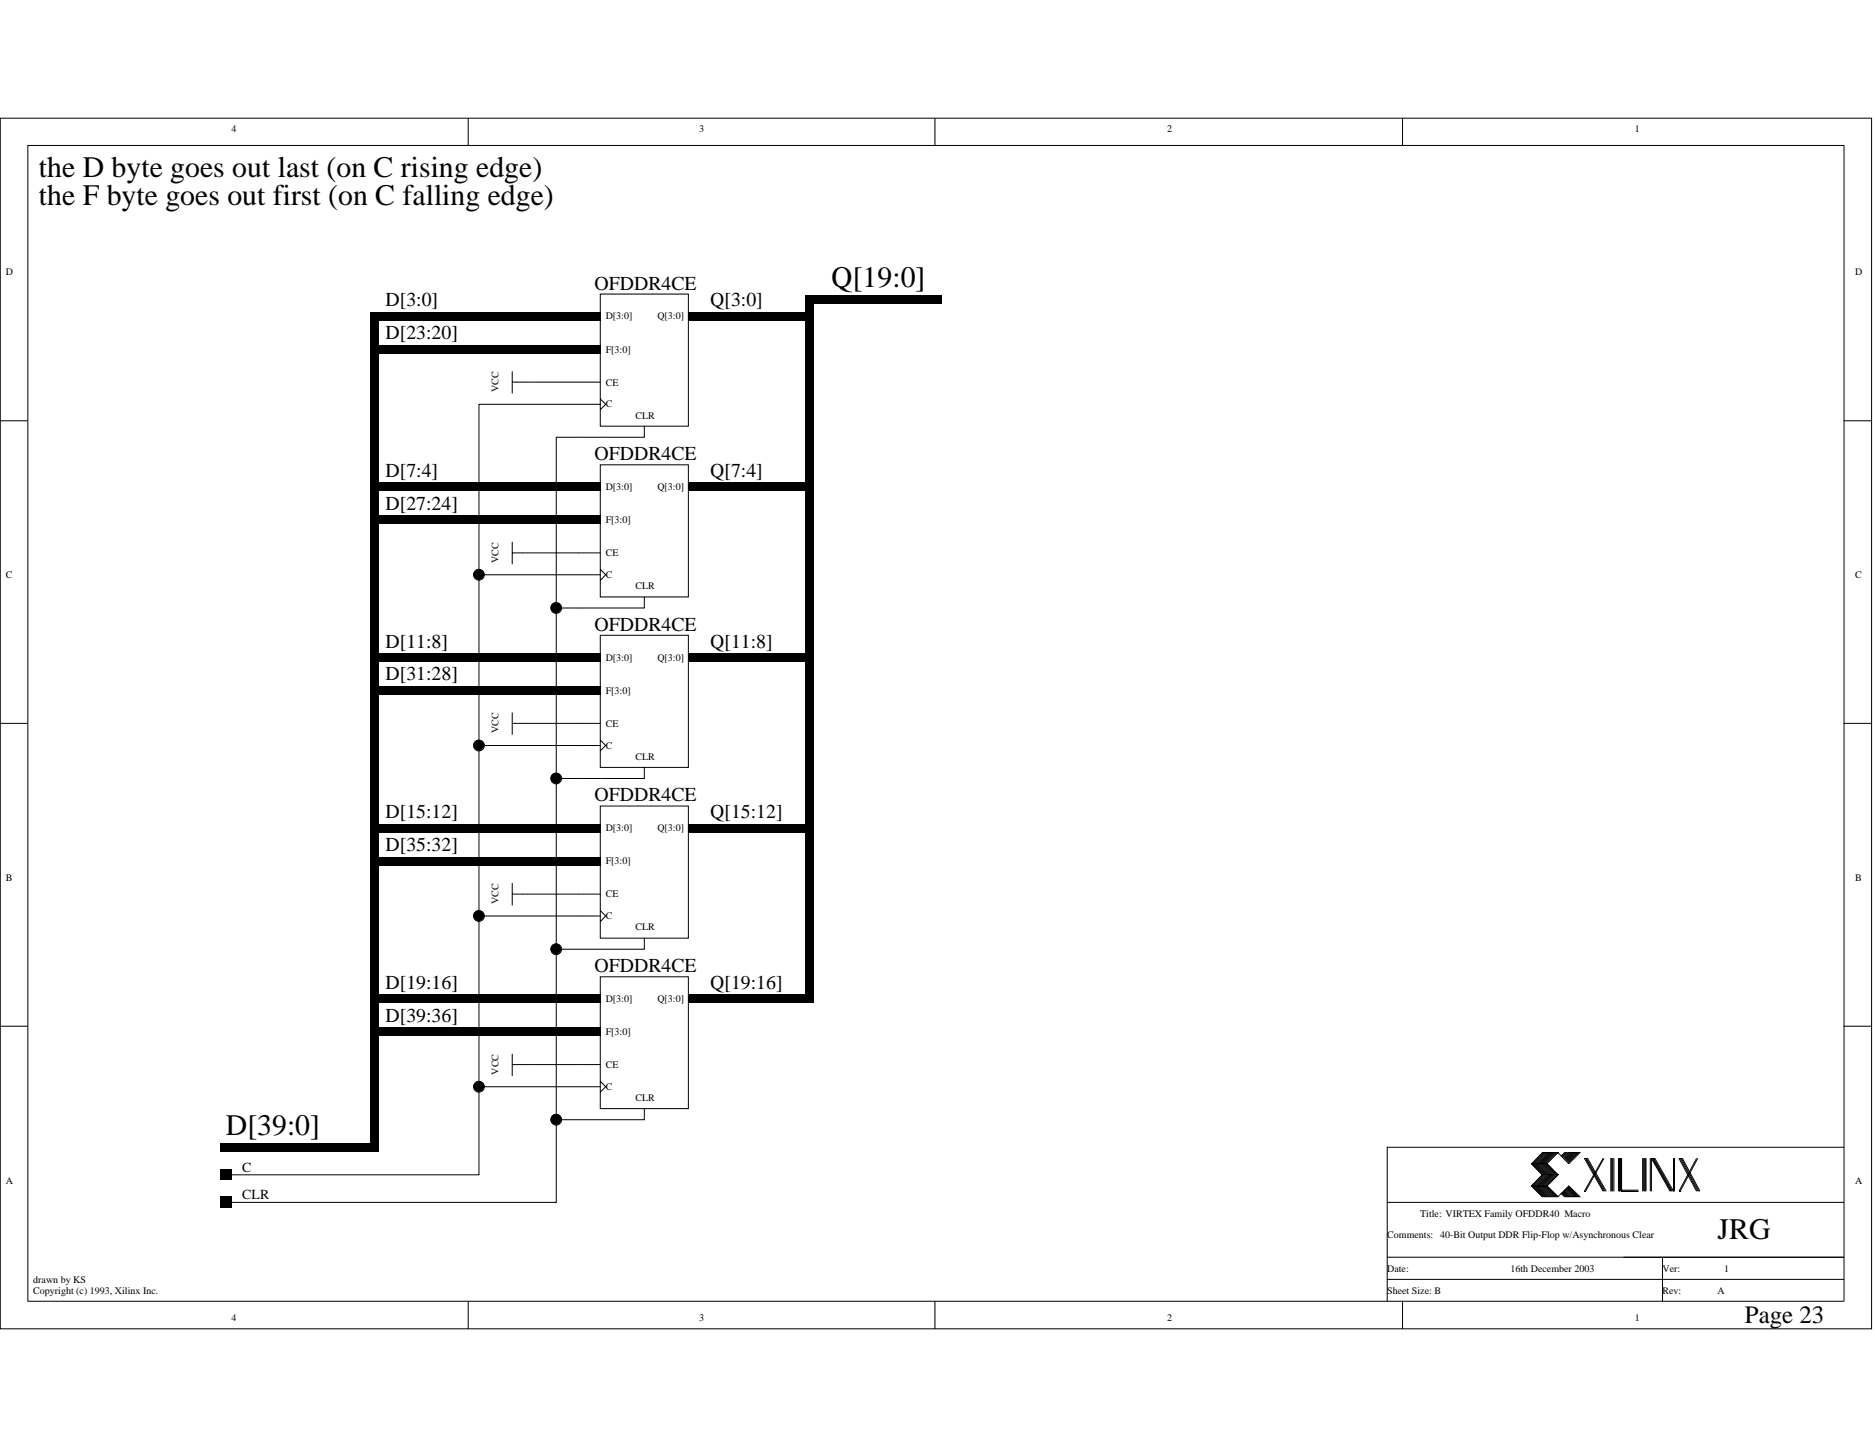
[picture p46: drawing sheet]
<svg xmlns="http://www.w3.org/2000/svg" width="279mm" height="216mm" viewBox="0 0 279 216" stroke-linecap="round" stroke-linejoin="round" font-family="sans-serif">
<defs><g id="words">
<g font-size="4.4">
<text x="5.8" y="26.4">the D byte goes out last (on C rising edge)</text>
<text x="5.8" y="30.5">the F byte goes out first (on C falling edge)</text>
<text x="123.9" y="42.8">Q[19:0]</text>
<text x="33.7" y="169.1">D[39:0]</text>
<text x="255.9" y="184.7">JRG</text>
</g>
<text font-size="3.7" x="260" y="197.1">Page 23</text>
<g font-size="2.9">
<text x="57.4" y="45.6">D[3:0]</text>
<text x="88.6" y="43.1">OFDDR4CE</text>
<text x="105.8" y="45.6">Q[3:0]</text>
<text x="57.4" y="50.5">D[23:20]</text>
<text x="57.4" y="71">D[7:4]</text>
<text x="88.6" y="68.6">OFDDR4CE</text>
<text x="105.8" y="71">Q[7:4]</text>
<text x="57.4" y="75.9">D[27:24]</text>
<text x="88.6" y="94">OFDDR4CE</text>
<text x="57.4" y="101.4">D[31:28]</text>
<text x="57.4" y="96.5">D[11:8]</text>
<text x="105.8" y="96.5">Q[11:8]</text>
<text x="88.6" y="119.4">OFDDR4CE</text>
<text x="57.4" y="121.9">D[15:12]</text>
<text x="105.8" y="121.9">Q[15:12]</text>
<text x="57.4" y="126.8">D[35:32]</text>
<text x="57.4" y="147.3">D[19:16]</text>
<text x="88.6" y="144.9">OFDDR4CE</text>
<text x="105.8" y="147.3">Q[19:16]</text>
<text x="57.4" y="152.2">D[39:36]</text>
</g>
<g font-size="2.1">
<text x="36.1" y="178.7">CLR</text>
<text x="36.1" y="174.6">C</text>
</g>
<g font-size="1.5">
<text x="34.5" y="19.7">4</text>
<text x="104.2" y="19.7">3</text>
<text x="173.9" y="19.7">2</text>
<text x="243.6" y="19.7">1</text>
<text x=".8" y="41">D</text>
<text x="276.4" y="41">D</text>
<text x="90.3" y="47.6">D[3:0]</text>
<text x="98" y="47.6">Q[3:0]</text>
<text x="90.3" y="52.5">F[3:0]</text>
<text x="74.3" y="58.4" transform="rotate(-90 74.3 58.4)">VCC</text>
<text x="90.3" y="57.4">CE</text>
<text x="90.3" y="60.7">C</text>
<text x="94.7" y="62.4">CLR</text>
<text x="90.3" y="73">D[3:0]</text>
<text x="90.3" y="77.9">F[3:0]</text>
<text x="98" y="73">Q[3:0]</text>
<text x="74.3" y="83.9" transform="rotate(-90 74.3 83.9)">VCC</text>
<text x="90.3" y="82.8">CE</text>
<text x=".8" y="86.1">C</text>
<text x="90.3" y="86.1">C</text>
<text x="94.7" y="87.8">CLR</text>
<text x="276.4" y="86.1">C</text>
<text x="90.3" y="98.4">D[3:0]</text>
<text x="98" y="98.4">Q[3:0]</text>
<text x="90.3" y="103.4">F[3:0]</text>
<text x="74.3" y="109.3" transform="rotate(-90 74.3 109.3)">VCC</text>
<text x="90.3" y="111.5">C</text>
<text x="90.3" y="108.3">CE</text>
<text x="94.7" y="113.2">CLR</text>
<text x="90.3" y="123.9">D[3:0]</text>
<text x="98" y="123.9">Q[3:0]</text>
<text x=".8" y="131.2">B</text>
<text x="90.3" y="128.8">F[3:0]</text>
<text x="276.4" y="131.2">B</text>
<text x="74.3" y="134.7" transform="rotate(-90 74.3 134.7)">VCC</text>
<text x="90.3" y="137">C</text>
<text x="90.3" y="133.7">CE</text>
<text x="94.7" y="138.6">CLR</text>
<text x="90.3" y="149.3">D[3:0]</text>
<text x="98" y="149.3">Q[3:0]</text>
<text x="90.3" y="154.2">F[3:0]</text>
<text x="74.3" y="160.1" transform="rotate(-90 74.3 160.1)">VCC</text>
<text x="90.3" y="159.1">CE</text>
<text x="90.3" y="162.4">C</text>
<text x="94.7" y="164">CLR</text>
<text x=".8" y="176.4">A</text>
<text x="276.4" y="176.4">A</text>
<text x="206.7" y="184.5">Comments: 40-Bit Output DDR Flip-Flop w/Asynchronous Clear</text>
<text x="211.6" y="181.3">Title: VIRTEX Family OFDDR40 Macro</text>
<text x="5" y="191.1">drawn by KS</text>
<text x="206.7" y="189.5">Date:</text>
<text x="225.1" y="189.5">16th December 2003</text>
<text x="247.7" y="189.5">Ver:</text>
<text x="256.9" y="189.5">1</text>
<text x="5" y="192.7">Copyright (c) 1993, Xilinx Inc.</text>
<text x="34.5" y="196.8">4</text>
<text x="104.2" y="196.8">3</text>
<text x="173.9" y="196.8">2</text>
<text x="206.7" y="192.7">Sheet Size: B</text>
<text x="243.6" y="196.8">1</text>
<text x="247.7" y="192.7">Rev:</text>
<text x="255.9" y="192.7">A</text>
</g>
</g></defs>
<g fill="none" stroke="#000" stroke-width=".15">
<path d="M0 17.6h278.9v180.4h-278.9zM69.8 17.6v4.1M139.3 17.6v4.1M209 17.6v4.1M4.1 21.7h270.7M4.1 21.6v172.3M274.8 21.6v172.3h-270.7M76.3 56.9h13.2M76.3 55.3v3.3M86.1 47.1h3.4M86.1 52h3.4M89.5 43.8h13.1v19.7h-13.1z"/>
<path d="M89.5 59.4l.8 .8-.8 .8M102.5 47.1h3.3M0 62.7h4.1M71.4 60.2v114.8M71.4 60.2h18.1M82.9 65.2h6.6M82.9 65.1v114.1M86.1 72.5h3.4M86.1 77.5h3.4M89.5 69.3h13.1v19.6h-13.1zM96 63.5v1.7h-6.5M102.5 72.5h3.3"/>
<path d="M274.7 62.7h4.2M71.4 85.6h18.1M76.3 82.4h13.2M76.3 80.7v3.4M82.9 90.6h6.6M86.1 98h3.4M89.5 94.7h13.1v19.6h-13.1zM89.5 84.8l.8 .8-.8 .9M96 88.9v1.7h-6.5M102.5 98h3.3M0 107.8h4.1M71.4 111.1h18.1"/>
<path d="M76.3 107.8h13.2M76.3 106.2v3.3M82.9 116h6.6M86.1 102.9h3.4M89.5 110.3l.8 .8-.8 .8M96 114.3v1.7h-6.5M274.7 107.8h4.2M71.4 136.5h18.1M76.3 133.2h13.2M76.3 131.6v3.3M86.1 123.4h3.4M86.1 128.3h3.4"/>
<path d="M89.5 120.1h13.1v19.7h-13.1zM89.5 135.7l.8 .8-.8 .8M96 139.8v1.6h-6.5M102.5 123.4h3.3M0 152.9h4.1M76.3 158.6h13.2M76.3 157v3.3M82.9 141.4h6.6M86.1 148.8h3.4M86.1 153.7h3.4M89.5 145.5h13.1v19.7h-13.1zM102.5 148.8h3.3"/>
<path d="M274.7 152.9h4.2M33.7 175h37.7M33.7 179.2h49.2M71.4 161.9h18.1M82.9 166.8h6.6M89.5 161.1l.8 .8-.8 .8M96 165.2v1.6h-6.5M206.7 179.2h68.1M228.2 176.7l1.6 1.6h2.4M228.2 173.4l1.6 1.6-1.6 1.7M228.2 176.7h2.3M228.2 173.4h2.3"/>
<path d="M230 171.7l-1.6 1.7 1.6 1.6-1.6 1.7 1.6 1.6M230.2 171.7l-1.7 1.7 1.7 1.6-1.7 1.7 1.7 1.6M230.3 171.7l-1.6 1.7 1.6 1.6-1.6 1.7 1.6 1.6M230.5 171.7l-1.6 1.7 1.6 1.6-1.6 1.7 1.6 1.6M230.7 171.7l-1.7 1.7 1.7 1.6-1.7 1.7 1.7 1.6M230.8 171.7l-1.6 1.7 1.6 1.6-1.6 1.7 1.6 1.6M231 171.7l-1.6 1.7 1.6 1.6-1.6 1.7 1.6 1.6M231.1 171.7l-1.6 1.7 1.6 1.6-1.6 1.7 1.6 1.6M231.3 171.7l-1.6 1.7 1.6 1.6-1.6 1.7 1.6 1.6M231.5 171.7l-1.7 1.7 1.7 1.6-1.7 1.7 1.7 1.6M231.6 171.7l-1.6 1.7 1.6 1.6-1.6 1.7 1.6 1.6M231.8 171.7l-1.6 1.7 1.6 1.6-1.6 1.7 1.6 1.6"/>
<path d="M232 171.7l-1.7 1.7 1.7 1.6-1.7 1.7 1.7 1.6M232.2 171.7h-2.4l-1.6 1.7M232.6 172.3l.5-.6h2.3l-1.6 1.7-1.6-1.7-1.7 1.7 1.7 1.6-1.7 1.7 1.7 1.6 1.6-1.6 1.6 1.6h-2.3l-.5-.5M232.8 177.7l.7 .6M232.8 177.8l.5 .5M233 177.5l.8 .8M233 177.7l.6 .6M233.1 177.3l1 1M233.1 177.5l.8 .8M233.3 177.2l1.1 1.1M233.3 177.3l1 1M233.3 171.7l-.5 .6"/>
<path d="M233.5 177l1.3 1.3M233.5 177.2l1.1 1.1M233.5 171.7l-.7 .7M233.6 176.9l1.5 1.4M233.6 177l1.3 1.3M233.6 171.7l-.6 .7M233.8 176.9l1.4 1.4M233.8 171.7l-.8 .9M233.9 171.7l-.8 .9M234.1 171.7l-1 1.1M234.3 171.7l-1 1.1M234.4 171.7l-1.1 1.2"/>
<path d="M234.6 171.7l-1.1 1.2M234.8 171.7l-1.3 1.4M234.9 171.7l-1.3 1.4M235.1 171.7l-1.5 1.5M235.2 171.7l-1.4 1.5M236.1 172.6l2.8 4.9M236.3 172.6l2.7 4.9M236.4 172.6l2.8 4.9M236.6 172.6l2.8 4.9M238.9 172.6l-2.8 4.9M239 172.6l-2.7 4.9M240 172.6v4.9"/>
<path d="M240.2 172.6v4.9M240.3 172.6v4.9M240.5 172.6v4.9M241.2 172.6v4.9M241.3 172.6v4.9M241.5 172.6v4.9M241.6 177.5h2.5M241.6 177.3h2.5M241.6 172.6v4.9M244.8 172.6v4.9M244.9 172.6v4.9M245.1 172.6v4.9"/>
<path d="M245.3 172.6v4.9M245.9 172.6v4.9M246.1 172.6l2.8 4.9M246.1 172.6v4.9M246.3 172.6l2.7 4.9M246.4 172.6l2.8 4.9M249.4 172.6v4.9l-2.8-4.9M249.5 172.6v4.9M250.2 172.6l2.6 4.9M250.4 172.6l2.6 4.9M250.5 172.6l2.7 4.9M250.7 172.6l2.6 4.9"/>
<path d="M252.8 172.6l-2.6 4.9M253 172.6l-2.6 4.9M274.8 170.9h-68.1v23M69.8 193.9v4.1M139.3 193.9v4.1M206.7 190.6h68.1M206.7 187.3h68.1M209 193.9v4.1M247.7 187.3v6.6"/>
<circle cx="71.4" cy="85.6" r=".81"/>
<circle cx="82.9" cy="90.6" r=".81"/>
<circle cx="71.4" cy="111.1" r=".81"/>
<circle cx="82.9" cy="116" r=".81"/>
<circle cx="71.4" cy="136.5" r=".81"/>
<circle cx="82.9" cy="141.4" r=".81"/>
<circle cx="71.4" cy="161.9" r=".81"/>
<circle cx="82.9" cy="166.8" r=".81"/>
</g>
<g fill="#000">
<path d="M55.2 47.1h1.3v4.9h-1.3zM55.2 46.4h1.3v1.4h-1.3zM55.8 51.4h30.3v1.3h-30.3zM55.8 46.4h30.3v1.4h-30.3zM86.1 51.4h3.4v1.3h-3.4zM86.1 46.4h3.4v1.4h-3.4zM102.6 46.4h3.2v1.4h-3.2zM105.8 46.4h14.8v1.4h-14.8zM119.9 44.7h1.3v2.4h-1.3zM119.9 44h1.3v1.3h-1.3zM120.6 44h19.7v1.3h-19.7zM55.2 52h1.3v20.5h-1.3z"/>
<path d="M55.2 72.5h1.3v5h-1.3zM55.8 76.8h30.3v1.3h-30.3zM55.8 71.9h30.3v1.3h-30.3zM86.1 76.8h3.4v1.3h-3.4zM86.1 71.9h3.4v1.3h-3.4zM102.6 71.9h3.2v1.3h-3.2zM105.8 71.9h14.8v1.3h-14.8zM119.9 47.1h1.3v25.4h-1.3zM55.2 77.5h1.3v20.5h-1.3zM55.8 97.3h30.3v1.3h-30.3zM86.1 97.3h3.4v1.3h-3.4zM102.6 97.3h3.2v1.3h-3.2z"/>
<path d="M105.8 97.3h14.8v1.3h-14.8zM119.9 72.5h1.3v25.5h-1.3zM55.2 98h1.3v4.9h-1.3zM55.8 102.2h30.3v1.3h-30.3zM86.1 102.2h3.4v1.3h-3.4zM55.2 123.4h1.3v4.9h-1.3zM55.2 102.9h1.3v20.5h-1.3zM55.8 127.6h30.3v1.3h-30.3zM55.8 122.7h30.3v1.3h-30.3zM86.1 127.6h3.4v1.3h-3.4zM86.1 122.7h3.4v1.3h-3.4zM102.6 122.7h3.2v1.3h-3.2z"/>
<path d="M105.8 122.7h14.8v1.3h-14.8zM119.9 98h1.3v25.4h-1.3zM55.2 148.8h1.3v4.9h-1.3zM55.2 128.3h1.3v20.5h-1.3zM55.8 153.1h30.3v1.3h-30.3zM55.8 148.2h30.3v1.3h-30.3zM86.1 153.1h3.4v1.3h-3.4zM86.1 148.2h3.4v1.3h-3.4zM102.6 148.2h3.2v1.3h-3.2zM105.8 148.2h14.8v1.3h-14.8zM119.9 123.4h1.3v25.4h-1.3zM119.9 148.2h1.3v1.3h-1.3z"/>
<path d="M32.9 170.3h22.9v1.3h-22.9zM32.9 174.2h1.6v1.7h-1.6zM32.9 178.3h1.6v1.7h-1.6zM55.2 153.7h1.3v17.2h-1.3zM55.2 170.3h1.3v1.3h-1.3z"/>
</g>
<g fill="#000">
<circle cx="71.3" cy="85.6" r=".8"/>
<circle cx="82.9" cy="90.5" r=".8"/>
<circle cx="71.3" cy="111" r=".8"/>
<circle cx="82.9" cy="115.9" r=".8"/>
<circle cx="71.3" cy="136.4" r=".8"/>
<circle cx="82.9" cy="141.4" r=".8"/>
<circle cx="71.3" cy="161.9" r=".8"/>
<circle cx="82.9" cy="166.8" r=".8"/>
</g>
<use href="#words"/>
</svg>
